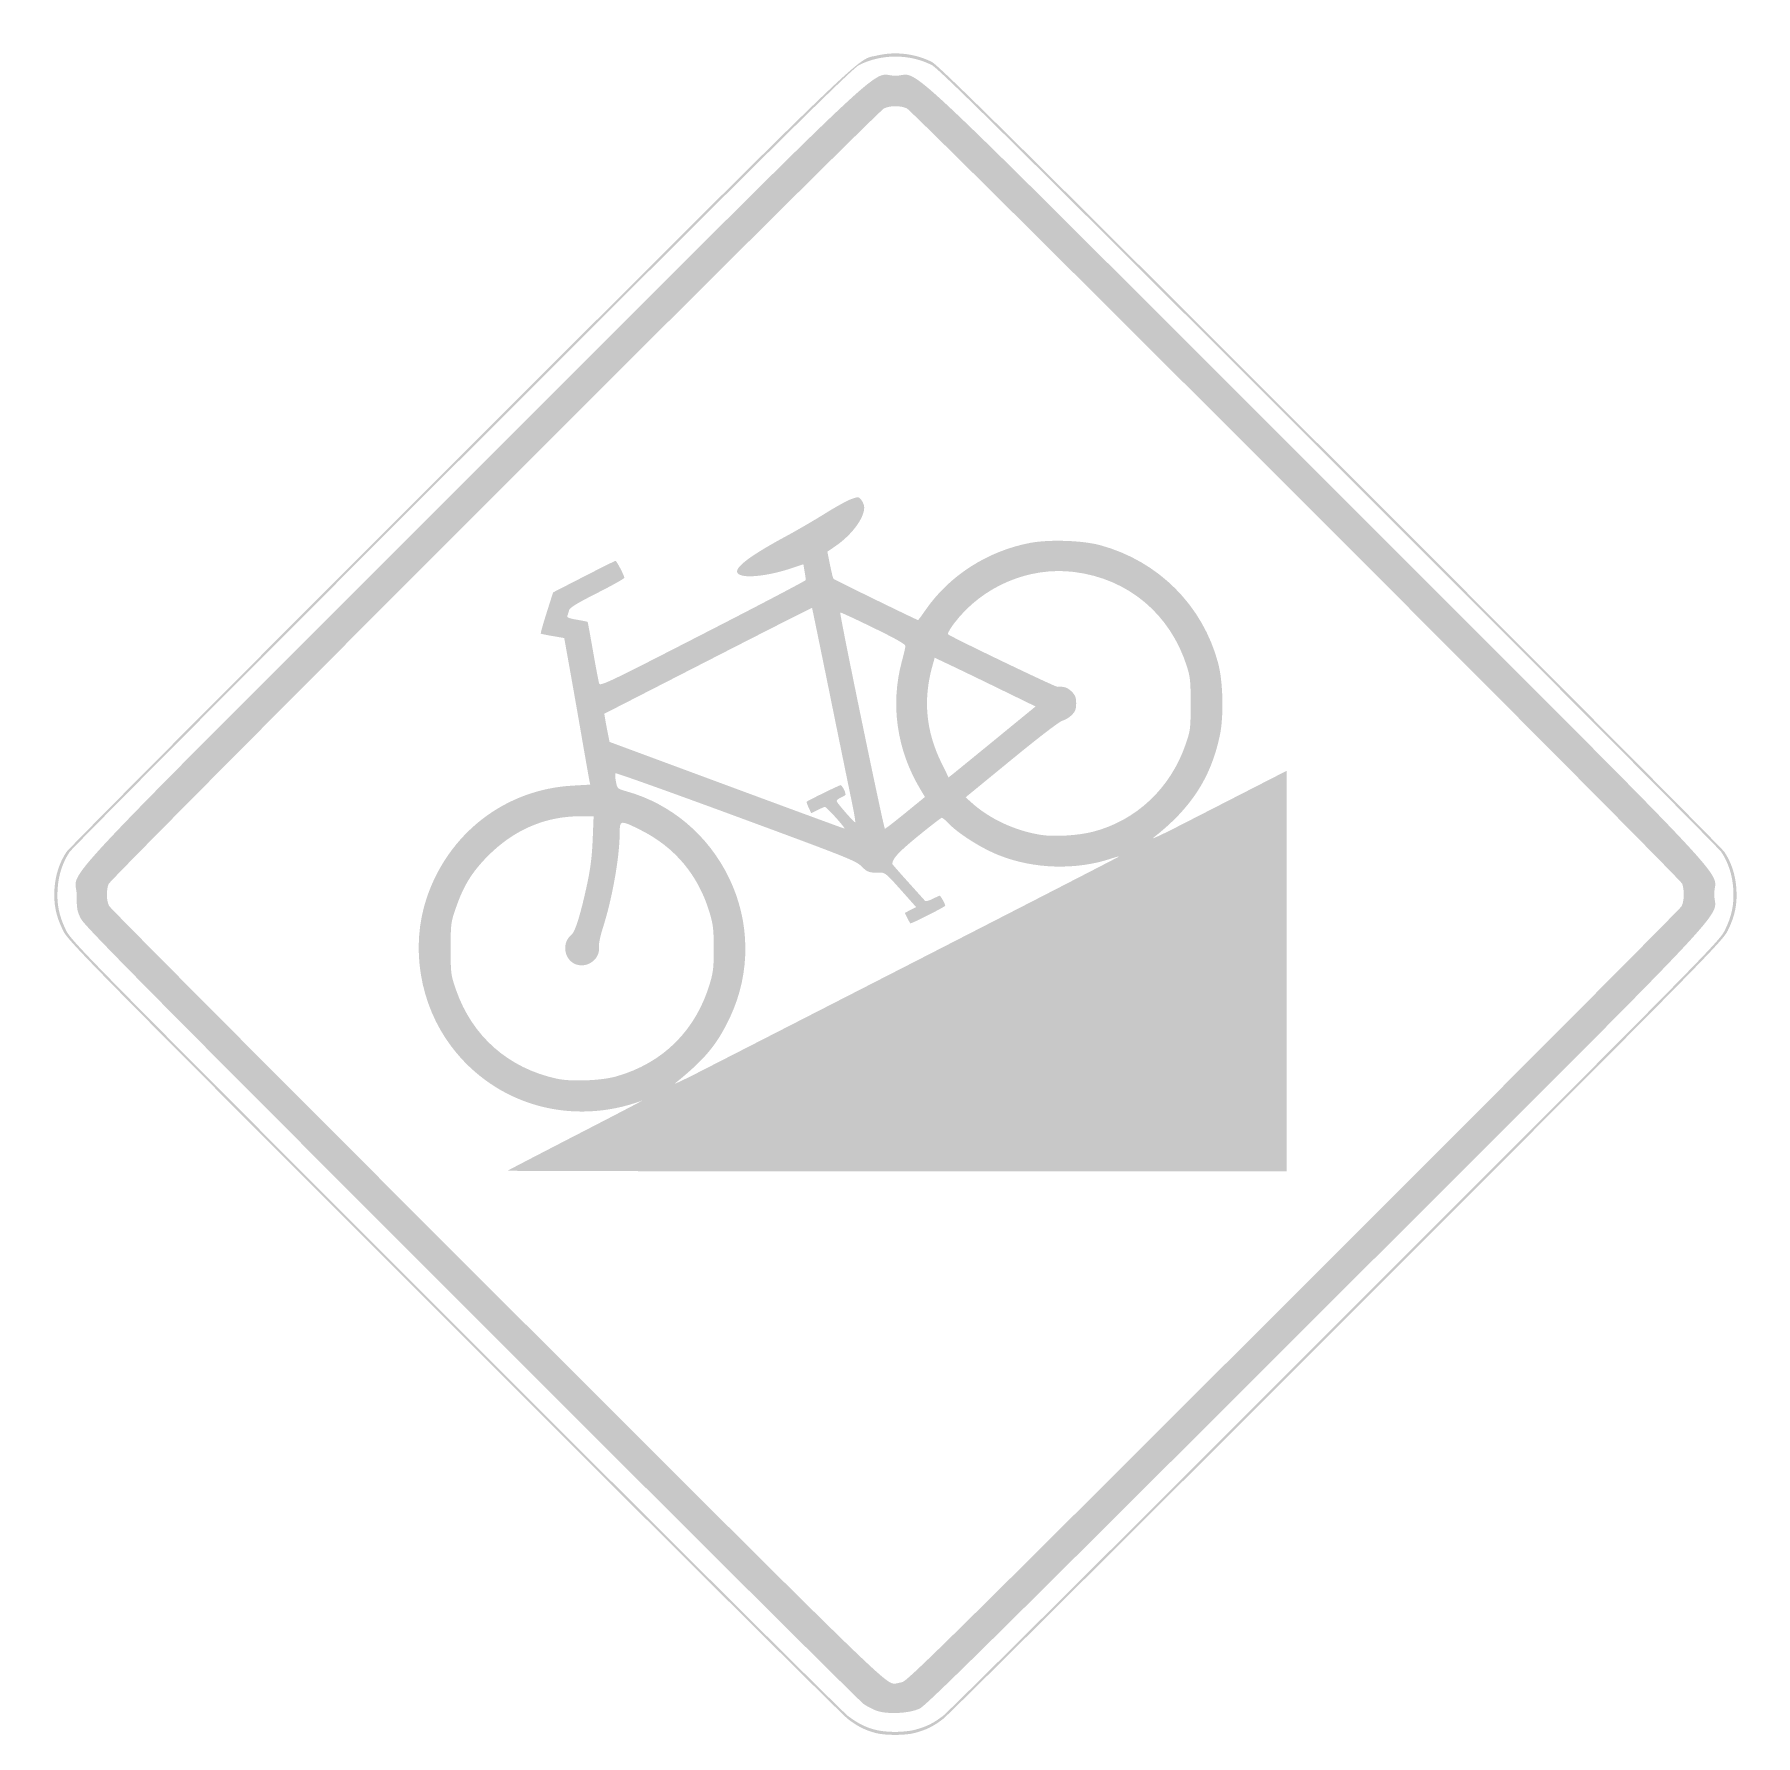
# Model space of a CAD drawing. Header units: inches. Extents: x -21.7 to 21.7, y -21.2 to 21.7.
import ezdxf

# ---------------------------------------------------------------- set-up
doc = ezdxf.new("R2010")
doc.units = ezdxf.units.IN
doc.header["$MEASUREMENT"] = 0

msp = doc.modelspace()

# ---------------------------------------------------------------- hatches: boundary and pattern name
h = msp.add_hatch(color=7)
edge = h.paths.add_edge_path()
edge.add_spline(control_points=[(-0.471, -20.6), (-0.568, -20.565), (-0.719, -20.486), (-0.805, -20.426), (-0.892, -20.365), (-5.341, -15.934), (-10.691, -10.58), (-18.701, -2.565), (-20.44, -0.806), (-20.532, -0.629), (-20.633, -0.434), (-20.644, -0.374), (-20.644, -0.02), (-20.644, 0.694), (-21.709, -0.44), (-10.635, 10.635), (0.417, 21.686), (-0.691, 20.644), (0, 20.644), (0.691, 20.644), (-0.417, 21.686), (10.635, 10.635), (21.687, -0.418), (20.644, 0.691), (20.644, -0.001), (20.644, -0.697), (21.679, 0.402), (10.598, -10.67), (2.486, -18.776), (0.772, -20.471), (0.609, -20.546), (0.349, -20.667), (-0.21, -20.695), (-0.471, -20.6)], knot_values=[0, 0, 0, 0, 1, 1, 1, 2, 2, 2, 3, 3, 3, 4, 4, 4, 5, 5, 5, 6, 6, 6, 7, 7, 7, 8, 8, 8, 9, 9, 9, 10, 10, 10, 11, 11, 11, 11], degree=3, periodic=0)
edge = h.paths.add_edge_path(flags=0)
edge.add_spline(control_points=[(0.177, -19.874), (0.314, -19.838), (1.566, -18.6), (10.049, -10.122), (15.393, -4.782), (19.79, -0.365), (19.821, -0.306), (19.887, -0.182), (19.895, 0.105), (19.836, 0.263), (19.784, 0.404), (0.457, 19.739), (0.289, 19.819), (0.13, 19.894), (-0.13, 19.894), (-0.289, 19.819), (-0.464, 19.735), (-19.784, 0.403), (-19.839, 0.255), (-19.902, 0.089), (-19.895, -0.168), (-19.824, -0.3), (-19.792, -0.362), (-15.401, -4.775), (-10.067, -10.108), (-0.344, -19.828), (-0.265, -19.906), (-0.02, -19.915), (0.002, -19.916), (0.09, -19.897), (0.177, -19.874)], knot_values=[0, 0, 0, 0, 1, 1, 1, 2, 2, 2, 3, 3, 3, 4, 4, 4, 5, 5, 5, 6, 6, 6, 7, 7, 7, 8, 8, 8, 9, 9, 9, 10, 10, 10, 10], degree=3, periodic=0)
h = msp.add_hatch(color=7)
edge = h.paths.add_edge_path()
edge.add_spline(control_points=[(-0.511, -21.157), (-0.791, -21.077), (-0.951, -20.995), (-1.201, -20.806), (-1.329, -20.708), (-5.802, -16.257), (-11.142, -10.913), (-20.492, -1.556), (-20.855, -1.188), (-20.989, -0.914), (-21.169, -0.548), (-21.228, -0.256), (-21.203, 0.137), (-21.18, 0.485), (-21.077, 0.8), (-20.9, 1.065), (-20.836, 1.16), (-16.36, 5.66), (-10.952, 11.065), (-0.384, 21.627), (-1.01, 21.025), (-0.462, 21.154), (-0.005, 21.262), (0.49, 21.204), (0.914, 20.994), (1.082, 20.91), (2.905, 19.108), (10.952, 11.065), (16.36, 5.66), (20.836, 1.16), (20.9, 1.065), (21.077, 0.8), (21.18, 0.485), (21.203, 0.137), (21.228, -0.256), (21.169, -0.548), (20.989, -0.914), (20.855, -1.188), (20.491, -1.557), (11.142, -10.914), (5.802, -16.257), (1.329, -20.708), (1.201, -20.806), (0.947, -20.998), (0.793, -21.075), (0.491, -21.158), (0.247, -21.225), (-0.275, -21.225), (-0.511, -21.157)], knot_values=[0, 0, 0, 0, 1, 1, 1, 2, 2, 2, 3, 3, 3, 4, 4, 4, 5, 5, 5, 6, 6, 6, 7, 7, 7, 8, 8, 8, 9, 9, 9, 10, 10, 10, 11, 11, 11, 12, 12, 12, 13, 13, 13, 14, 14, 14, 15, 15, 15, 16, 16, 16, 16], degree=3, periodic=0)
edge = h.paths.add_edge_path(flags=0)
edge.add_spline(control_points=[(0.491, -21.079), (0.793, -20.996), (0.947, -20.92), (1.201, -20.727), (1.329, -20.63), (5.785, -16.196), (11.102, -10.874), (20.413, -1.556), (20.776, -1.188), (20.911, -0.914), (21.09, -0.548), (21.15, -0.256), (21.124, 0.137), (21.101, 0.485), (20.999, 0.8), (20.821, 1.065), (20.758, 1.16), (16.299, 5.642), (10.913, 11.025), (2.898, 19.036), (1.082, 20.832), (0.914, 20.915), (0.345, 21.198), (-0.345, 21.198), (-0.914, 20.915), (-1.082, 20.832), (-2.898, 19.036), (-10.913, 11.025), (-16.299, 5.642), (-20.758, 1.16), (-20.821, 1.065), (-20.999, 0.8), (-21.101, 0.485), (-21.124, 0.137), (-21.15, -0.256), (-21.09, -0.548), (-20.911, -0.914), (-20.776, -1.188), (-20.415, -1.555), (-11.103, -10.874), (-5.785, -16.196), (-1.329, -20.63), (-1.201, -20.727), (-0.813, -21.021), (-0.5, -21.128), (-0.02, -21.132), (0.153, -21.133), (0.383, -21.109), (0.491, -21.079)], knot_values=[0, 0, 0, 0, 1, 1, 1, 2, 2, 2, 3, 3, 3, 4, 4, 4, 5, 5, 5, 6, 6, 6, 7, 7, 7, 8, 8, 8, 9, 9, 9, 10, 10, 10, 11, 11, 11, 12, 12, 12, 13, 13, 13, 14, 14, 14, 15, 15, 15, 16, 16, 16, 16], degree=3, periodic=0)
h = msp.add_hatch(color=7)
edge = h.paths.add_edge_path()
edge.add_spline(control_points=[(-9.778, -6.976), (-9.769, -6.968), (-8.984, -6.559), (-8.034, -6.069), (-7.083, -5.579), (-6.34, -5.191), (-6.384, -5.207), (-8.165, -5.867), (-10.081, -5.323), (-11.198, -3.841), (-11.993, -2.785), (-12.234, -1.347), (-11.823, -0.109), (-11.277, 1.533), (-9.842, 2.642), (-8.14, 2.737)], knot_values=[0, 0, 0, 0, 1, 1, 1, 2, 2, 2, 3, 3, 3, 4, 4, 4, 5, 5, 5, 5], degree=3, periodic=0)
edge.add_line((-8.14, 2.737), (-7.696, 2.762))
edge.add_line((-7.696, 2.762), (-7.717, 2.864))
edge.add_spline(control_points=[(-7.717, 2.864), (-7.728, 2.92), (-7.817, 3.426), (-7.914, 3.987), (-8.011, 4.549), (-8.149, 5.335), (-8.221, 5.734)], knot_values=[0, 0, 0, 0, 1, 1, 1, 2, 2, 2, 2], degree=3, periodic=0)
edge.add_line((-8.221, 5.734), (-8.351, 6.46))
edge.add_line((-8.351, 6.46), (-8.639, 6.509))
edge.add_spline(control_points=[(-8.639, 6.509), (-8.797, 6.535), (-8.934, 6.563), (-8.942, 6.572), (-8.95, 6.58), (-8.884, 6.817), (-8.794, 7.099)], knot_values=[0, 0, 0, 0, 1, 1, 1, 2, 2, 2, 2], degree=3, periodic=0)
edge.add_line((-8.794, 7.099), (-8.632, 7.611))
edge.add_line((-8.632, 7.611), (-7.857, 8.009))
edge.add_spline(control_points=[(-7.857, 8.009), (-7.431, 8.228), (-7.071, 8.407), (-7.058, 8.407), (-7.029, 8.407), (-6.835, 8.035), (-6.835, 7.98), (-6.835, 7.959), (-7.144, 7.786), (-7.521, 7.595), (-8.031, 7.337), (-8.212, 7.226), (-8.228, 7.163), (-8.24, 7.116), (-8.259, 7.053), (-8.271, 7.022), (-8.288, 6.979), (-8.232, 6.955), (-8.031, 6.922), (-7.887, 6.898), (-7.765, 6.873), (-7.761, 6.867), (-7.756, 6.86), (-7.695, 6.528), (-7.625, 6.128), (-7.555, 5.729), (-7.486, 5.363), (-7.471, 5.317), (-7.446, 5.237), (-7.279, 5.317), (-4.852, 6.563), (-3.426, 7.294), (-2.259, 7.907), (-2.26, 7.924), (-2.26, 7.941), (-2.274, 8.038), (-2.291, 8.139)], knot_values=[0, 0, 0, 0, 1, 1, 1, 2, 2, 2, 3, 3, 3, 4, 4, 4, 5, 5, 5, 6, 6, 6, 7, 7, 7, 8, 8, 8, 9, 9, 9, 10, 10, 10, 11, 11, 11, 12, 12, 12, 12], degree=3, periodic=0)
edge.add_line((-2.291, 8.139), (-2.322, 8.322))
edge.add_line((-2.322, 8.322), (-2.592, 8.23))
edge.add_spline(control_points=[(-2.592, 8.23), (-3.238, 8.01), (-3.887, 7.95), (-3.982, 8.101), (-4.067, 8.236), (-3.66, 8.542), (-2.73, 9.043), (-2.471, 9.183), (-2.039, 9.435), (-1.77, 9.603), (-1.501, 9.772), (-1.202, 9.936), (-1.105, 9.969), (-0.935, 10.027), (-0.927, 10.027), (-0.858, 9.94), (-0.818, 9.891), (-0.786, 9.805), (-0.787, 9.748), (-0.789, 9.481), (-1.104, 9.059), (-1.509, 8.78)], knot_values=[0, 0, 0, 0, 1, 1, 1, 2, 2, 2, 3, 3, 3, 4, 4, 4, 5, 5, 5, 6, 6, 6, 7, 7, 7, 7], degree=3, periodic=0)
edge.add_line((-1.509, 8.78), (-1.717, 8.637))
edge.add_line((-1.717, 8.637), (-1.649, 8.304))
edge.add_spline(control_points=[(-1.649, 8.304), (-1.612, 8.121), (-1.573, 7.963), (-1.563, 7.954), (-1.54, 7.93), (0.542, 6.914), (0.567, 6.914), (0.578, 6.914), (0.658, 7.02), (0.747, 7.15), (1.342, 8.026), (2.322, 8.658), (3.403, 8.861), (3.881, 8.951), (4.723, 8.922), (5.166, 8.801), (6.633, 8.4), (7.751, 7.279), (8.137, 5.824), (8.261, 5.357), (8.281, 4.493), (8.18, 4.007), (7.957, 2.939), (7.453, 2.162), (6.501, 1.421), (6.436, 1.371), (6.693, 1.488), (7.071, 1.681), (7.449, 1.874), (8.231, 2.275), (8.809, 2.571)], knot_values=[0, 0, 0, 0, 1, 1, 1, 2, 2, 2, 3, 3, 3, 4, 4, 4, 5, 5, 5, 6, 6, 6, 7, 7, 7, 8, 8, 8, 9, 9, 9, 10, 10, 10, 10], degree=3, periodic=0)
edge.add_line((8.809, 2.571), (9.86, 3.109))
edge.add_line((9.86, 3.109), (9.86, -1.942))
edge.add_line((9.86, -1.942), (9.86, -6.992))
edge.add_line((9.86, -6.992), (0.033, -6.992))
edge.add_spline(control_points=[(0.033, -6.992), (-5.372, -6.992), (-9.787, -6.985), (-9.778, -6.976)], knot_values=[0, 0, 0, 0, 1, 1, 1, 1], degree=3, periodic=0)
edge = h.paths.add_edge_path(flags=0)
edge.add_spline(control_points=[(0.668, -1.61), (3.379, -0.22), (5.612, 0.929), (5.63, 0.944), (5.648, 0.959), (5.563, 0.938), (5.443, 0.898), (4.557, 0.599), (3.484, 0.631), (2.607, 0.982), (2.142, 1.168), (1.559, 1.543), (1.299, 1.822), (1.247, 1.879), (1.188, 1.925), (1.169, 1.925), (1.149, 1.925), (0.879, 1.717), (0.569, 1.463), (0.077, 1.061), (-0.079, 0.892), (-0.079, 0.761), (-0.079, 0.753), (0.101, 0.548), (0.32, 0.305), (0.539, 0.062), (0.731, -0.152), (0.747, -0.17), (0.763, -0.188), (0.848, -0.166), (0.937, -0.121), (1.025, -0.076), (1.106, -0.039), (1.117, -0.039), (1.138, -0.039), (1.257, -0.255), (1.257, -0.292), (1.257, -0.318), (0.389, -0.757), (0.374, -0.739), (0.368, -0.732), (0.335, -0.67), (0.299, -0.6)], knot_values=[0, 0, 0, 0, 1, 1, 1, 2, 2, 2, 3, 3, 3, 4, 4, 4, 5, 5, 5, 6, 6, 6, 7, 7, 7, 8, 8, 8, 9, 9, 9, 10, 10, 10, 11, 11, 11, 12, 12, 12, 13, 13, 13, 14, 14, 14, 14], degree=3, periodic=0)
edge.add_line((0.299, -0.6), (0.235, -0.474))
edge.add_line((0.235, -0.474), (0.378, -0.4))
edge.add_line((0.378, -0.4), (0.521, -0.327))
edge.add_line((0.521, -0.327), (0.133, 0.11))
edge.add_spline(control_points=[(0.133, 0.11), (-0.226, 0.514), (-0.266, 0.547), (-0.393, 0.543), (-0.661, 0.535), (-0.709, 0.552), (-0.854, 0.7), (-0.991, 0.839), (-1.212, 0.927), (-4.018, 1.962), (-5.677, 2.574), (-7.046, 3.063), (-7.06, 3.049), (-7.073, 3.036), (-7.068, 2.942), (-7.048, 2.841), (-7.012, 2.658), (-7.012, 2.658), (-6.776, 2.592), (-5.654, 2.276), (-4.718, 1.486), (-4.197, 0.412), (-3.659, -0.696), (-3.646, -1.976), (-4.162, -3.086), (-4.489, -3.789), (-4.795, -4.159), (-5.559, -4.775), (-5.602, -4.81), (-5.328, -4.68), (-4.95, -4.487), (-4.572, -4.294), (-2.044, -2.999), (0.668, -1.61)], knot_values=[0, 0, 0, 0, 1, 1, 1, 2, 2, 2, 3, 3, 3, 4, 4, 4, 5, 5, 5, 6, 6, 6, 7, 7, 7, 8, 8, 8, 9, 9, 9, 10, 10, 10, 11, 11, 11, 11], degree=3, periodic=0)
edge = h.paths.add_edge_path(flags=0)
edge.add_spline(control_points=[(-7.039, -4.598), (-5.846, -4.258), (-5.013, -3.42), (-4.666, -2.211), (-4.593, -1.957), (-4.579, -1.813), (-4.581, -1.355), (-4.583, -0.875), (-4.597, -0.761), (-4.69, -0.452), (-4.971, 0.478), (-5.562, 1.184), (-6.417, 1.613), (-6.942, 1.877), (-6.953, 1.875), (-6.953, 1.534), (-6.953, 0.942), (-7.142, -0.122), (-7.376, -0.849), (-7.442, -1.055), (-7.484, -1.257), (-7.474, -1.325), (-7.434, -1.596), (-7.707, -1.844), (-7.987, -1.791), (-8.34, -1.725), (-8.449, -1.247), (-8.164, -1.019), (-8.072, -0.946), (-7.934, -0.493), (-7.773, 0.255), (-7.687, 0.659), (-7.65, 0.96), (-7.633, 1.385)], knot_values=[0, 0, 0, 0, 1, 1, 1, 2, 2, 2, 3, 3, 3, 4, 4, 4, 5, 5, 5, 6, 6, 6, 7, 7, 7, 8, 8, 8, 9, 9, 9, 10, 10, 10, 11, 11, 11, 11], degree=3, periodic=0)
edge.add_line((-7.633, 1.385), (-7.61, 1.964))
edge.add_line((-7.61, 1.964), (-7.947, 1.964))
edge.add_spline(control_points=[(-7.947, 1.964), (-8.828, 1.964), (-9.618, 1.625), (-10.273, 0.965), (-10.679, 0.556), (-10.889, 0.215), (-11.085, -0.354), (-11.211, -0.717), (-11.214, -0.744), (-11.214, -1.375), (-11.214, -2.008), (-11.211, -2.032), (-11.082, -2.406), (-10.677, -3.584), (-9.755, -4.396), (-8.525, -4.658), (-8.163, -4.735), (-7.412, -4.704), (-7.039, -4.598)], knot_values=[0, 0, 0, 0, 1, 1, 1, 2, 2, 2, 3, 3, 3, 4, 4, 4, 5, 5, 5, 6, 6, 6, 6], degree=3, periodic=0)
edge = h.paths.add_edge_path(flags=0)
edge.add_spline(control_points=[(4.97, 1.571), (6.066, 1.852), (6.932, 2.665), (7.314, 3.771), (7.439, 4.134), (7.442, 4.163), (7.443, 4.793), (7.444, 5.364), (7.433, 5.475), (7.352, 5.733), (6.934, 7.065), (5.865, 7.961), (4.497, 8.127), (3.363, 8.265), (2.186, 7.761), (1.486, 6.838), (1.381, 6.699), (1.308, 6.572), (1.325, 6.555), (1.387, 6.494), (4.029, 5.224), (4.086, 5.229), (4.252, 5.243), (4.338, 5.214), (4.442, 5.11), (4.536, 5.016), (4.557, 4.962), (4.557, 4.812), (4.557, 4.662), (4.536, 4.609), (4.442, 4.514), (4.378, 4.451), (4.275, 4.389), (4.213, 4.376), (4.145, 4.362), (3.645, 3.98), (2.935, 3.398)], knot_values=[0, 0, 0, 0, 1, 1, 1, 2, 2, 2, 3, 3, 3, 4, 4, 4, 5, 5, 5, 6, 6, 6, 7, 7, 7, 8, 8, 8, 9, 9, 9, 10, 10, 10, 11, 11, 11, 12, 12, 12, 12], degree=3, periodic=0)
edge.add_line((2.935, 3.398), (1.77, 2.443))
edge.add_line((1.77, 2.443), (1.918, 2.309))
edge.add_spline(control_points=[(1.918, 2.309), (2.375, 1.896), (3.023, 1.595), (3.673, 1.494), (4.006, 1.443), (4.606, 1.478), (4.97, 1.571)], knot_values=[0, 0, 0, 0, 1, 1, 1, 2, 2, 2, 2], degree=3, periodic=0)
edge = h.paths.add_edge_path(flags=0)
edge.add_spline(control_points=[(-1.498, 1.925), (-1.634, 2.076), (-1.759, 2.2), (-1.777, 2.2), (-1.795, 2.2), (-1.88, 2.164), (-1.966, 2.12)], knot_values=[0, 0, 0, 0, 1, 1, 1, 2, 2, 2, 2], degree=3, periodic=0)
edge.add_line((-1.966, 2.12), (-2.122, 2.041))
edge.add_line((-2.122, 2.041), (-2.187, 2.179))
edge.add_spline(control_points=[(-2.187, 2.179), (-2.224, 2.255), (-2.246, 2.324), (-2.236, 2.332), (-2.201, 2.365), (-1.414, 2.75), (-1.382, 2.75), (-1.348, 2.75), (-1.257, 2.58), (-1.257, 2.517), (-1.257, 2.499), (-1.311, 2.462), (-1.376, 2.435), (-1.442, 2.408), (-1.489, 2.366), (-1.481, 2.342), (-1.463, 2.286), (-1.049, 1.814), (-1.016, 1.81), (-1.002, 1.808), (-1.04, 2.041), (-1.1, 2.328), (-1.16, 2.614), (-1.409, 3.829), (-1.652, 5.028), (-1.896, 6.227), (-2.099, 7.214), (-2.103, 7.22), (-2.107, 7.226), (-3.287, 6.628), (-4.725, 5.89)], knot_values=[0, 0, 0, 0, 1, 1, 1, 2, 2, 2, 3, 3, 3, 4, 4, 4, 5, 5, 5, 6, 6, 6, 7, 7, 7, 8, 8, 8, 9, 9, 9, 10, 10, 10, 10], degree=3, periodic=0)
edge.add_line((-4.725, 5.89), (-7.34, 4.55))
edge.add_line((-7.34, 4.55), (-7.317, 4.406))
edge.add_spline(control_points=[(-7.317, 4.406), (-7.304, 4.327), (-7.274, 4.167), (-7.251, 4.051)], knot_values=[0, 0, 0, 0, 1, 1, 1, 1], degree=3, periodic=0)
edge.add_line((-7.251, 4.051), (-7.209, 3.84))
edge.add_line((-7.209, 3.84), (-4.262, 2.748))
edge.add_spline(control_points=[(-4.262, 2.748), (-2.642, 2.148), (-1.302, 1.655), (-1.284, 1.653), (-1.266, 1.651), (-1.363, 1.774), (-1.498, 1.925)], knot_values=[0, 0, 0, 0, 1, 1, 1, 2, 2, 2, 2], degree=3, periodic=0)
edge = h.paths.add_edge_path(flags=0)
edge.add_line((0.254, 2.051), (0.744, 2.451))
edge.add_line((0.744, 2.451), (0.625, 2.65))
edge.add_spline(control_points=[(0.625, 2.65), (0.032, 3.64), (-0.132, 4.784), (0.162, 5.873), (0.209, 6.046), (0.249, 6.217), (0.251, 6.254), (0.254, 6.304), (0.045, 6.424), (-0.562, 6.721), (-1.011, 6.94), (-1.385, 7.113), (-1.392, 7.105), (-1.416, 7.079), (-0.295, 1.65), (-0.266, 1.65), (-0.25, 1.65), (-0.016, 1.83), (0.254, 2.051)], knot_values=[0, 0, 0, 0, 1, 1, 1, 2, 2, 2, 3, 3, 3, 4, 4, 4, 5, 5, 5, 6, 6, 6, 6], degree=3, periodic=0)
edge = h.paths.add_edge_path(flags=0)
edge.add_line((2.549, 3.928), (3.533, 4.734))
edge.add_line((3.533, 4.734), (2.7, 5.14))
edge.add_spline(control_points=[(2.7, 5.14), (2.241, 5.364), (1.669, 5.641), (1.428, 5.755)], knot_values=[0, 0, 0, 0, 1, 1, 1, 1], degree=3, periodic=0)
edge.add_line((1.428, 5.755), (0.99, 5.963))
edge.add_line((0.99, 5.963), (0.928, 5.741))
edge.add_spline(control_points=[(0.928, 5.741), (0.694, 4.899), (0.771, 4.101), (1.161, 3.309)], knot_values=[0, 0, 0, 0, 1, 1, 1, 1], degree=3, periodic=0)
edge.add_line((1.161, 3.309), (1.34, 2.944))
edge.add_line((1.34, 2.944), (1.453, 3.034))
edge.add_spline(control_points=[(1.453, 3.034), (1.515, 3.083), (2.008, 3.485), (2.549, 3.928)], knot_values=[0, 0, 0, 0, 1, 1, 1, 1], degree=3, periodic=0)

doc.saveas('drawing.dxf')
